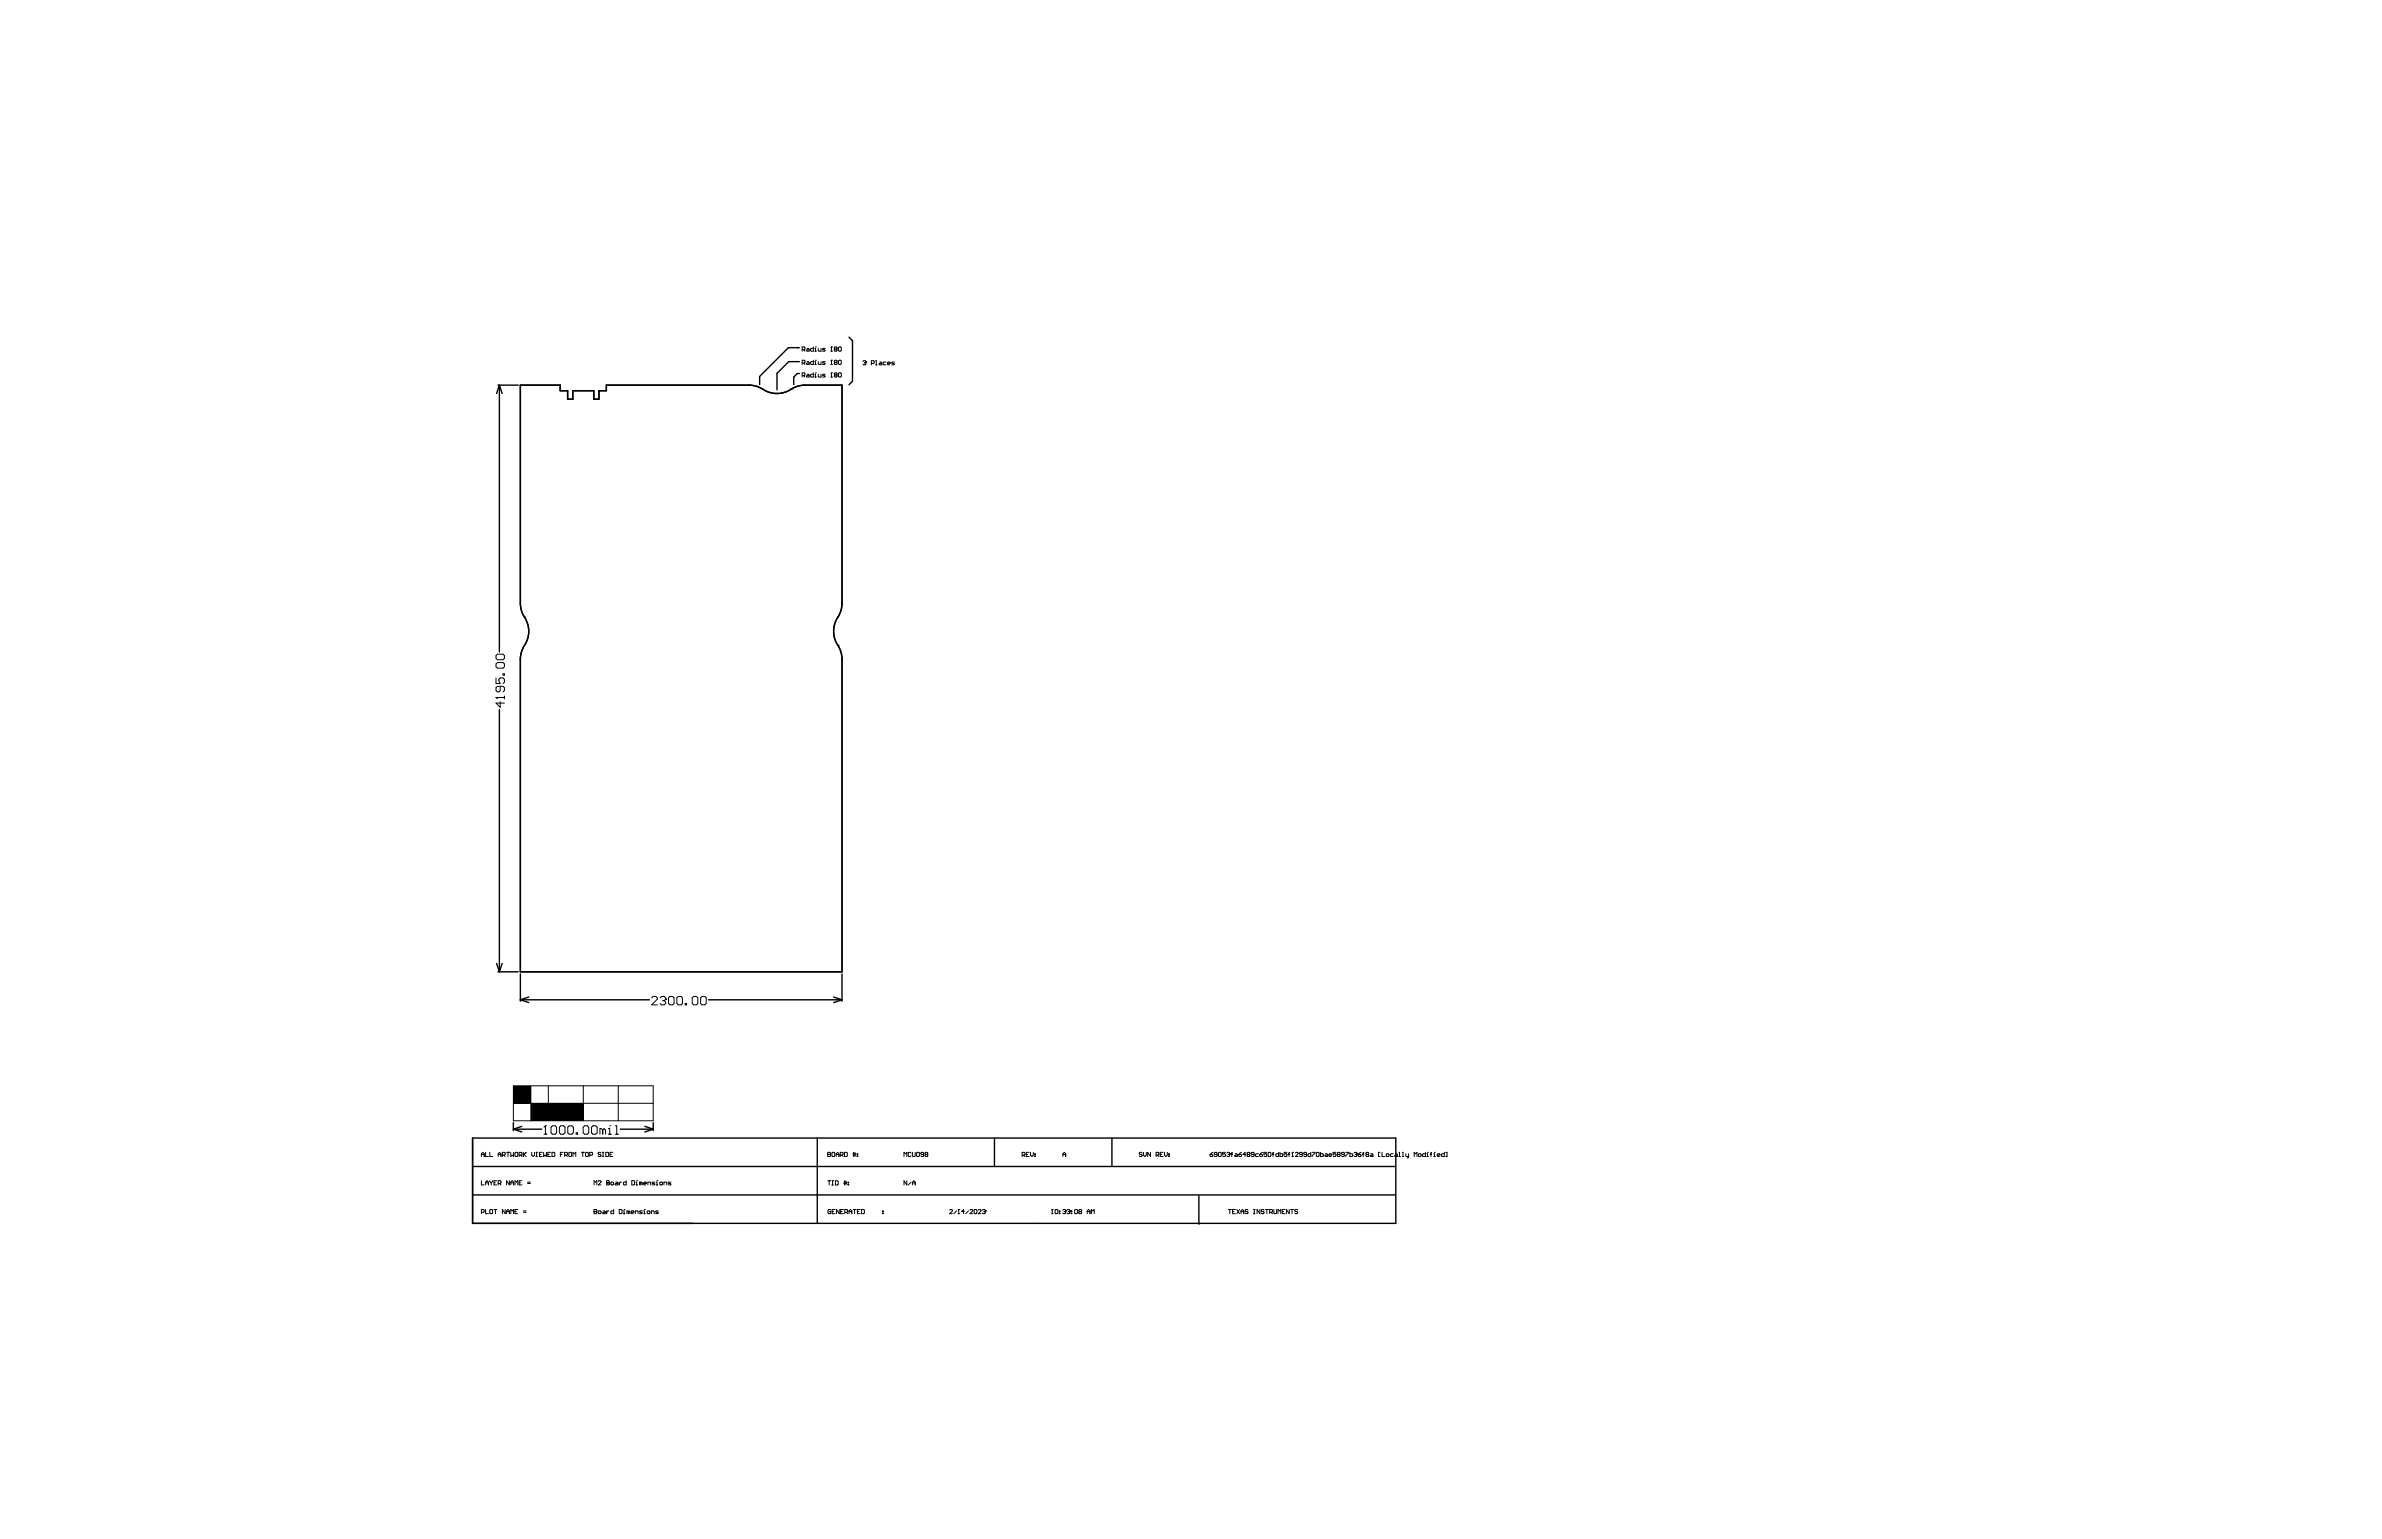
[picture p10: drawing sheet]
<svg xmlns="http://www.w3.org/2000/svg" width="432mm" height="279mm" viewBox="0 0 432 279" stroke-linecap="round" stroke-linejoin="round" font-family="sans-serif">
<g fill="none" stroke="#000" stroke-width=".25">
<path d="M90.3 69.8h3.6M90.5 69.8l.5 1.6M90.5 69.8l-.5 1.6M90.5 69.8v48.4M143.4 70.6l.9-.5 1.1-.2 7.2-.1v39.6l-.1 1.1-.4 1a4.8 4.8 0 0 0-.2 5.5M143.4 70.6h.1M143.4 70.6a4.8 4.8 0 0 1-5.6-.3l-1-.3-1-.2h-25.9v1h-1.3v1.6h-1v-1.6h-3.8v1.6h-.9v-1.6h-1.3v-1h-7.3v39.6l.3 1.6 .5 .9M144.9 63h-2l-5.2 5.3v1.4M144.9 67.7h-.4l-.6 .7v1.3M144.9 65.6h-1.9l-2.2 2.1v3M153.9 61.1l.6 .7v7.3l-.6 .7M95.1 111.9h.1"/>
<path d="M95.1 111.9a4.8 4.8 0 0 1-.3 5.6l-.3 1-.2 1v56.7h58.3v-56.7l-.1-1-.6-1.5M151.9 117h.1M90.5 128.6v47.6M90 174.7l.5 1.5M90.3 176.2h3.6M91 174.7l-.5 1.5M94.3 176.6v4.9M152.6 176.6v4.9M94.3 181.3l1.6 .5M94.3 181.3h23.4M95.9 180.8l-1.6 .5M128.4 181.3h24.2"/>
<path d="M151.1 180.8l1.5 .5M152.6 181.3l-1.5 .5M85.7 216.7h167.3M85.7 211.5h167.3M85.7 206.3h167.3v15.5h-167.3zM93.1 204.7l1.5 .5M93.1 204.7h5.1M93.1 203.6v1.4M94.6 204.2l-1.5 .5M112.5 204.7h5.9M116.9 204.2l1.5 .5M118.4 204.7l-1.5 .5"/>
<path d="M118.4 203.6v1.4M148.1 206.3v15.5M180.3 206.3v5.2M201.6 206.3v5.2M217.3 216.8v5.2"/>
</g>
<g fill="none" stroke="#000" stroke-width=".18">
<path d="M145.4 63.4h.4l.1-.1-.1-.4h-.4v.8M145.4 65.8h.4l.1-.1-.1-.4h-.4v.8M145.4 68.1h.4l.1-.1-.1-.4h-.4v.8M145.7 68.1l.2 .3M145.7 65.8l.2 .3M145.7 63.4l.2 .3M146.3 67.9l.4 .1v.4h-.4l-.1-.2 .1-.1h.4M146.3 63.2l.4 .1v.4h-.4l-.1-.2 .1-.1h.4M146.3 65.6l.4 .1v.4h-.4l-.1-.1 .1-.2h.4M147.4 67.6v.8h-.3l-.2-.4 .2-.1h.3M147.4 62.9v.8h-.3l-.2-.4 .2-.1h.3M147.4 65.3v.8h-.3l-.2-.4 .2-.1h.3"/>
<path d="M147.7 67.9h.1v.5M147.7 68.4h.2M147.7 63.2h.1v.5M147.7 65.6h.1v.5M147.7 66.1h.2M147.7 63.7h.2M147.8 67.6h.1M147.8 65.3h.1M147.8 62.9h.1M148.3 67.9v.3l.2 .2h.3v-.5M148.3 63.2v.3l.2 .2h.3v-.5M148.3 65.6v.4l.2 .1h.3v-.5"/>
<path d="M149.6 67.9h-.4l-.1 .1 .5 .2-.1 .2h-.4M149.6 65.6h-.4l-.1 .1 .5 .3-.1 .1h-.4M149.6 63.2h-.4l-.1 .1 .5 .2-.1 .2h-.4M150.6 68.4h.3M150.6 66.1h.3M150.6 63.7h.3M150.7 67.6h.1M150.7 65.3h.1M150.7 62.9h.1M150.7 62.9v.8M150.7 65.3v.8M150.7 67.6v.8"/>
<path d="M150.7 67.6l-.1 .1M150.7 65.3l-.1 .1M150.7 62.9l-.1 .1M151.4 68l-.2-.1 .2-.3 .3 .1-.1 .3M151.4 68l-.2 .1 .2 .3 .3-.2-.1-.2M151.4 65.7l-.2 .1 .2 .3 .3-.1-.1-.3M151.4 63.3l-.2-.1 .2-.3 .3 .1-.1 .3M151.4 63.3l-.2 .1 .2 .3 .3-.2-.1-.2M151.4 65.7l-.2-.1 .2-.3 .3 .1-.1 .3M151.4 68h.2M151.4 65.7h.2M151.4 63.3h.2"/>
<path d="M152.1 67.6l.4 .1v.5l-.1 .2-.4-.2v-.5zM152.1 62.9l.4 .1v.5l-.1 .2-.4-.2v-.5zM152.1 65.3l.4 .1v.6l-.1 .1-.4-.1v-.6zM156.4 65.5l.4-.1 .1 .2M156.7 65.8h.1M156.8 65.8l.1 .1-.1 .3-.4-.2M156.9 65.6h.1M156.9 65.6l-.1 .2M158 65.9h.3l.2-.1-.2-.4h-.3v.8M158.7 65.4h.1v.8M158.7 66.2h.3M159.5 65.6l.4 .2v.4h-.4l-.1-.2 .1-.1h.4"/>
<path d="M160.6 65.6h-.4l-.1 .2 .1 .4h.4M160.9 65.9h.5l-.1-.3-.4 .2v.2l.4 .2M162.1 65.6h-.3l-.2 .2 .5 .2-.1 .2h-.4M90.2 118.6h1l.2 .3v.5l-.2 .2h-1l-.3-.2v-.5zM89.9 126.5h.1M89.9 122.9v1h.8l-.3-.5v-.2l.3-.3h.5l.2 .3v.5l-.2 .2M89.9 126.5h1.5M89.9 126.5l.3 .2M90.2 120.1h1l.2 .3v.5l-.2 .2h-1l-.3-.2v-.5zM90.7 127.2v1l-.8-.7h1.5M90.7 124.4v.8l-.3 .3h-.2l-.3-.3v-.5l.3-.3h1l.2 .3v.5l-.2 .3M91.2 122.2h.2v.2h-.2z"/>
<path d="M91.4 126.2v.5M93.1 196.9h25.3v6.3h-25.3zM96.2 196.9v6.3M99.4 196.9v6.3M105.7 196.9v6.3M112.1 196.9v6.3M118.1 180.9l.3-.2h.5l.2 .2v.3l-1 1h1M119.7 180.9l.2-.2h.5l.3 .2v.3M120.2 181.4h.2M120.4 181.4l.3 .3v.2l-.3 .3h-.5l-.2-.3M120.7 181.2h.1M120.7 181.2l-.3 .2"/>
<path d="M121.4 180.7h.5l.3 .2v1l-.3 .3h-.5l-.2-.3v-1zM123 180.7h.5l.2 .2v1l-.2 .3h-.5l-.3-.3v-1zM124.2 181.9h.3v.3h-.3zM125.7 180.7h.5l.3 .2v1l-.3 .3h-.5l-.2-.3v-1zM127.3 180.7h.5l.2 .2v1l-.2 .3h-.5l-.3-.3v-1zM87.3 214.1v.7h.5M87.3 219.8h.3l.2-.1-.2-.4h-.3v.8M87.3 209.7v-.5l.2-.3 .3 .3v.5M87.3 209.3h.5M88 219.3v.8h.5M88 208.9v.8h.5M88 214.8v-.5l.3-.2 .2 .2v.5"/>
<path d="M88 214.5h.5M88.8 208.9v.8h.5M88.8 214.1l.2 .4M88.9 219.3l.4 .1v.5l-.1 .2-.4-.2v-.5zM89 214.5v.3M89.3 214.1l-.3 .4M89.6 219.3h.5M89.6 214.5h.2M89.8 219.3v.8M90.1 214.1h-.5v.7h.5M90.3 214.6h.4l.1-.1-.1-.4h-.4v.7M90.3 209.7v-.5l.3-.3 .2 .3v.5"/>
<path d="M90.3 209.3h.5M90.6 214.6l.2 .2M91.1 209.4h.4l.1-.1-.1-.4h-.4v.8M91.3 209.4l.3 .3M91.6 219.3v.8l-.5-.8v.8M91.8 219.7h.5M91.8 208.9h.5M92.1 208.9v.8M92.3 214.1v.7l-.5-.7v.7M92.6 208.9v.8l.2-.3 .3 .3v-.8M92.6 214.8v-.5l.2-.2 .3 .2v.5M92.6 214.5h.5"/>
<path d="M93.1 200h25.3M93.4 219.7h.2M93.4 214.8v-.7l.2 .2 .3-.2v.7M93.5 208.9l.4 .2v.5l-.2 .1-.3-.1v-.5zM93.9 219.3h-.5v.8h.5M94.1 214.5h.3M94.1 209.4h.4l.1-.3-.1-.2h-.4v.8M94.4 209.4l.2 .3M94.6 214.1h-.5v.7h.5M94.9 219.8h.5M94.9 219.6h.5M94.9 208.9v.8"/>
<path d="M95 209.3l.4 .4M95.4 208.9l-.5 .5M95.6 214.3h.5M95.6 214.6h.5M96.4 208.9v.5l.2 .3 .3-.3v-.5M97.2 209.7h.2M97.2 208.9h.2M97.3 208.9v.8M97.8 209.3h.2M98.3 208.9h-.5v.8h.5M98.5 208.9v.8l.3-.3 .3 .3v-.8M98.6 205.7h.5"/>
<path d="M98.9 204.1h.1M98.9 204.1v1.6M98.9 204.1l-.3 .3M99.3 209.3h.3M99.8 208.9h-.5v.8h.5M100.1 208.9h.3l.2 .2v.5l-.2 .1h-.3zM100.1 204.1h.5l.3 .3v1l-.3 .3h-.5l-.2-.3v-1zM101.6 209.3h.2M101.7 204.1h.5l.2 .3v1l-.2 .3h-.5l-.3-.3v-1zM102.1 208.9h-.5v.8M102.3 209.4h.4l.2-.1-.2-.4h-.4v.8M102.6 209.4l.3 .3"/>
<path d="M103.2 204.1h.5l.2 .3v1l-.2 .3h-.5l-.3-.3v-1zM103.2 208.9l.4 .2v.5l-.1 .1-.4-.1v-.5zM103.9 209.7v-.8l.2 .3 .3-.3v.8M104.4 205.4h.3v.3h-.3zM105.4 208.9h.5M105.6 208.9v.8M106 204.1h.5l.2 .3v1l-.2 .3h-.5l-.3-.3v-1zM106.3 208.9l.4 .2v.5l-.2 .1-.4-.1v-.5zM106.9 209.4h.4l.1-.1-.1-.4h-.4v.8M107.5 204.1h.5l.2 .3v1l-.2 .3h-.5l-.3-.3v-1zM107.7 219.7h.1M107.7 219.3h.4l.1 .1-.1 .3 .1 .2-.1 .2h-.4z"/>
<path d="M107.7 219.7h.4M107.7 214.8v-.7l.2 .2 .3-.2v.7M108.4 214.2l.2-.1 .4 .1-.6 .6h.6M108.6 219.6l.4 .1-.2 .4-.4-.2zM108.9 209.1l-.1-.2-.4 .2 .2 .2 .3 .1-.1 .3-.4-.1M109.2 209.7h.2M109.2 208.9h.2M109.3 204.9l-.3-.3h-.2v1.1M109.3 204.9v.8M109.3 204.9l.2-.3 .3 .3v.8M109.3 208.9v.8M109.3 219.6l.4 .1v.4h-.4l-.1-.2 .1-.1h.4"/>
<path d="M109.8 208.9h.4l.1 .2v.5l-.1 .1h-.4zM110 214.5h.1M110 214.1h.4l.1 .1-.1 .3 .1 .2-.1 .1h-.4zM110 214.5h.4M110 219.6v.5M110.3 205.7h.5M110.3 204.6h.2v1.1M110.4 219.6l-.4 .2M110.5 204.1h.1M110.6 209.3h.2M110.9 214.3l.3 .2-.1 .3-.4-.1zM111.1 208.9h-.5v.8h.5"/>
<path d="M111.2 219.3v.8h-.3l-.2-.4 .2-.1h.3M111.5 205.7h.5M111.5 204.1h.3v1.6M111.6 214.3l.4 .2v.3h-.4l-.1-.1 .1-.1h.4M112.3 219.3h.3l.2 .1v.5l-.2 .2h-.3zM112.3 214.3v.5M112.6 214.3l-.3 .3M113 219.6h.1v.5M113.1 219.3h.1M113.5 214.1v.7h-.4l-.1-.1 .1-.4h.4M113.9 219.7l-.3-.1v.5M113.9 219.7v.4"/>
<path d="M113.9 219.7l.1-.1 .2 .1v.4M114.4 219.8h.5l-.1-.2-.4 .1v.2l.4 .2M114.5 214.1h.4l.1 .1v.5l-.1 .1h-.4zM115.3 214.8h.2M115.3 214.3h.1v.5M115.4 214.1h.1M116.2 214.5l-.3-.2v.5M116.2 214.5v.3M116.2 214.5l.1-.2 .1 .2v.3M116.4 219.6h-.3l-.2 .1 .2 .1 .3 .1-.1 .2h-.4M116.7 214.6h.5l-.1-.3-.4 .2v.2l.4 .1M116.7 219.6h.1v.5"/>
<path d="M116.8 219.3h.1M117.4 214.8v-.5h.4l.2 .2v.3M117.4 219.6l.4 .1-.1 .4-.4-.2zM118.7 214.3h-.4l-.1 .2 .5 .2-.1 .1h-.4M119 214.8h.2M119 214.3h.1v.5M119.1 214.1h.1M119.3 219.6h-.3l-.2 .1 .5 .2-.1 .2h-.4M119.7 214.3l.4 .2-.1 .3-.4-.1zM120.4 214.8v-.5h.3l.2 .2v.3M121.6 214.3h-.4l-.1 .2 .5 .2-.1 .1h-.4M150.1 209.3h.1"/>
<path d="M150.1 214.1h.5M150.1 208.9h.3l.2 .2-.2 .2 .2 .3-.2 .1h-.3zM150.1 209.3h.3M150.3 214.1v.8M150.6 219.4l-.1-.1-.4 .1v.5l.4 .2 .1-.4h-.2M150.8 214.1h.3M150.8 214.9h.3M150.9 219.7h.2M150.9 214.1v.8M150.9 208.9l.4 .2v.5l-.1 .1-.4-.1v-.5zM151.4 219.3h-.5v.8h.5M151.4 214.1h.4l.2 .1v.5l-.2 .2h-.4z"/>
<path d="M151.6 209.3h.5M151.6 209.7v-.5l.2-.3 .3 .3v.5M152.1 219.3v.8l-.5-.8v.8M152.3 209.4h.4l.1-.1-.1-.4h-.4v.8M152.4 219.7h.2M152.6 209.4l.2 .3M152.9 219.3h-.5v.8h.5M153 214.3h.5M153 214.6h.5M153.1 208.9h.4l.1 .2v.5l-.1 .1h-.4zM153.1 214.1v.8M153.1 219.8h.4l.1-.1-.1-.4h-.4v.8"/>
<path d="M153.3 214.1v.8M153.4 219.8l.2 .3M153.7 214.3l.2 .2zM153.7 214.7l.2 .2zM153.9 219.7h.5M154.6 209.4h.5M154.6 209.2h.5M154.7 219.3h.5M154.7 208.9v.8M154.9 219.3v.8M155 208.9v.8M155.4 209.6l.1 .1z"/>
<path d="M155.4 209.2l.1 .1zM155.4 219.7h.3M155.9 219.3h-.5v.8h.5M156.2 219.3h.4l.1 .1v.5l-.1 .2h-.4zM160 219.9l.1 .2zM160 219.6l.1 .1zM163.9 209.7v-.8l.2 .3 .3-.3v.8M164.4 214.1v.8l-.5-.8v.8M165.1 214.3l-.5 .6M165.1 209.1l-.1-.2-.4 .2v.5l.2 .1 .3-.1M165.4 208.9v.7l.1 .1 .4-.1v-.7M165.4 214.9v-.6l.3-.2 .2 .2v.6"/>
<path d="M165.4 214.5h.5M166.3 208.9l.4 .2v.5l-.2 .1-.3-.1v-.5zM167.4 209.3h-.4l-.1-.1 .1-.3 .4 .2v.5l-.1 .1-.4-.1M167.8 209.3l-.1 .1 .1 .3 .4-.1-.1-.3M167.8 209.3h.3M167.8 209.3l-.1-.1 .1-.3 .4 .2-.1 .2M172.1 219.4l.2-.1 .4 .1-.6 .7h.6M173.4 219.6l-.5 .5M173.8 219.3h.1M173.8 219.3v.8M173.8 219.3l-.1 .1M174.8 219.7h-.5l.4-.4v.8"/>
<path d="M175.6 219.6l-.5 .5M175.8 219.4l.1-.1 .4 .1-.5 .7h.5M176.7 219.3l.4 .1v.5l-.1 .2-.4-.2v-.5zM177.3 219.4l.2-.1 .3 .1-.5 .7h.5M178.1 219.4l.4-.1 .1 .3M178.4 219.7h.1M178.5 219.7l.1 .1-.1 .3-.4-.2M178.6 219.6h.1M178.6 219.6l-.1 .1M185.3 209.4h.4l.1-.1-.1-.4h-.4v.8M185.5 209.4l.3 .3M186 209.3h.3"/>
<path d="M186.6 208.9h-.6v.8h.6M186.8 208.9v.5l.3 .3 .2-.3v-.5M187.6 209.6l.1 .1zM187.6 209.2l.1 .1zM190.8 219.3h.1M190.8 219.3v.8M190.8 219.3l-.2 .1M191.4 219.3l.4 .1v.5l-.2 .2-.3-.2v-.5zM192 219.9l.1 .2zM192 219.6l.1 .1zM192.7 219.4l.3-.1 .2 .3M192.7 209.3h.5"/>
<path d="M192.7 209.7v-.5l.2-.3 .3 .3v.5M192.9 219.7h.1M193 219.7l.2 .1-.2 .3-.3-.2M193.2 219.6h.1M193.2 219.6l-.2 .1M193.4 219.4l.4-.1 .1 .3M193.7 219.7h.1M193.8 219.7l.1 .1-.1 .3-.4-.2M193.9 219.6h.1M193.9 219.6l-.1 .1M194.2 219.9l.1 .2zM194.2 219.6l.1 .1z"/>
<path d="M194.9 219.3l.4 .1v.5l-.1 .2-.4-.2v-.5zM195.7 219.7l-.1-.1 .1-.3 .4 .1-.2 .3M195.7 219.7l-.1 .1 .1 .3 .4-.2-.2-.2M195.7 219.7h.2M197.1 219.7h.5M207 209.1l-.1-.2-.4 .2 .2 .2 .3 .1-.1 .3-.4-.1M207.3 208.9v.5l.2 .3 .3-.3v-.5M208.6 208.9v.8l-.5-.8v.8M209.6 209.4h.4l.1-.1-.1-.4h-.4v.8M209.8 209.4l.3 .3M210.3 209.3h.3M210.8 208.9h-.5v.8h.5"/>
<path d="M211.1 208.9v.5l.2 .3 .3-.3v-.5M211.9 209.6l.1 .1zM211.9 209.2l.1 .1zM219.4 209.3h.3l.2 .3-.4 .1zM219.9 208.9l-.5 .4M220.6 209.3h-.4l-.1-.1 .1-.3 .4 .2v.5l-.1 .1-.4-.1M221 208.9l.4 .2v.5l-.1 .1-.4-.1v-.5zM222.1 208.9h-.5v.4l.3-.1 .2 .1-.1 .4-.4-.1M222.4 209.1l.4-.2 .1 .3M222.7 209.3h.1M222.7 219.3h.5M222.8 209.3l.1 .1-.1 .3-.4-.1"/>
<path d="M222.9 209.2h.1M222.9 209.2l-.1 .1M222.9 219.3v.8M223.2 209.3h.2M223.4 208.9l-.1 .2v.6M223.4 219.7h.3M223.9 209.2l.4 .1v.4h-.4l-.1-.1 .1-.2h.4M223.9 219.3h-.5v.8h.5M224.2 219.3l.5 .8M224.6 209.3h.3l.2 .3-.4 .1zM224.7 219.3l-.5 .8M225 219.7h.5"/>
<path d="M225.1 208.9l-.5 .4M225.8 209.3h-.5l.4-.4v.8M226.2 209.3l-.1 .1 .1 .3 .4-.1-.1-.3M226.2 209.3h.3M226.2 209.3l-.1-.1 .1-.3 .4 .2-.1 .2M226.2 219.4l-.1-.1-.4 .1 .1 .3 .4 .1-.1 .3-.4-.2M227.2 219.3h.3M227.3 209.3h-.3l-.2-.1 .2-.3 .3 .2v.5l-.1 .1-.4-.1M227.4 219.3v.8M228.1 209.2h-.4l-.1 .1 .1 .4h.4M228.4 209.3h.3l.2 .3-.4 .1zM228.4 219.3v.8l-.5-.8v.8"/>
<path d="M228.9 208.9l-.5 .4M229.1 219.4l-.3-.1-.2 .3 .4 .1 .1 .2-.1 .2-.4-.2M229.4 219.3h.5M229.6 208.9h-.5v.4l.3-.1 .2 .1-.1 .4-.4-.1M229.6 219.3v.8M230 208.9l.4 .2v.5l-.1 .1-.4-.1v-.5zM230.2 219.8h.3l.2-.1-.2-.4h-.3v.8M230.4 219.8l.3 .3M230.6 209.3h.3M230.9 208.9l-.1 .2v.6M230.9 219.3v.6l.1 .2 .4-.2v-.6M231.8 208.9v.8h-.4l-.1-.4 .1-.1h.4"/>
<path d="M232 208.9v.8h.4l.1-.4-.1-.1h-.4M232.4 219.7h.3M232.9 219.3h-.5v.8h.5M233.3 208.9h-.5v.4l.2-.1 .3 .1-.1 .4-.4-.1M233.6 209.3h.2M233.7 219.3v.8l-.5-.8v.8M233.8 208.9l-.1 .2v.6M234 219.3h.5M234.2 209.7h.2M234.2 219.3v.8M234.3 208.9h.1M234.3 208.9v.8"/>
<path d="M234.3 208.9l-.1 .2M234.8 209.1l.1-.2 .4 .2-.5 .6h.5M235.2 219.4l-.4-.1-.1 .3 .4 .1 .1 .2-.1 .2-.4-.2M236.1 209.3h-.4l-.1-.1 .1-.3 .4 .2v.5l-.1 .1-.4-.1M236.8 209.3h-.3l-.2-.1 .2-.3 .3 .2v.5l-.1 .1-.4-.1M237.6 208.9v.8h-.4l-.1-.4 .1-.1h.4M237.9 208.9h.5l-.5 .8M238.7 208.9l.4 .2v.5l-.1 .1-.4-.1v-.5zM239.4 208.9v.8h.4l.1-.4-.1-.1h-.4M240.3 209.2l.3 .1v.4h-.3l-.2-.1 .2-.2h.3M240.9 209.4h.5l-.1-.2-.4 .1v.3l.4 .1M242.2 208.9h-.5v.4l.2-.1 .3 .1-.2 .4-.3-.1"/>
<path d="M242.5 209.3l-.1-.1 .1-.3 .4 .2-.1 .2M242.5 209.3l-.1 .1 .1 .3 .4-.1-.1-.3M242.5 209.3h.3M243.7 209.3h-.4l-.1-.1 .1-.3 .4 .2v.5l-.1 .1-.4-.1M243.9 208.9h.5l-.5 .8M244.7 208.9v.8h.4l.1-.4-.1-.1h-.4M245.5 209.1l.3-.2 .2 .3M245.7 209.3h.1M245.8 209.3l.2 .1-.2 .3-.3-.1M246 209.2h.1M246 209.2l-.2 .1M246.2 209.3h.4l.1 .3-.4 .1z"/>
<path d="M246.7 208.9l-.5 .4M247 209.3h.2M247.2 208.9l-.1 .2v.6M247.7 209.3l-.1 .1 .1 .3 .4-.1-.1-.3M247.7 209.3h.3M247.7 209.3l-.1-.1 .1-.3 .4 .2-.1 .2M248.5 209.2l.4 .1v.4h-.4l-.1-.1 .1-.2h.4M250.1 208.9h-.2v.8h.2M250.5 208.9v.8h.5M251.4 209.2l.4 .1-.1 .4-.4-.1zM252.6 209.2h-.4l-.1 .1 .1 .4h.4M252.9 209.2l.4 .1v.4h-.4l-.1-.1 .1-.2h.4"/>
<path d="M253.6 209.7h.2M253.6 208.9h.1v.8M254.2 209.7h.3M254.2 208.9h.1v.8M254.8 209.2v.4l.2 .1h.3M255.3 209.2v.6l-.2 .2M256.4 209.7v-.8l.2 .3 .3-.3v.8M257.1 209.3l.4-.1 .1 .4-.4 .1zM258.4 208.9v.8h-.4l-.1-.4 .1-.1h.4M258.6 209.7h.3M258.6 209.2h.2v.5M258.8 208.9h.1"/>
<path d="M259.3 209.3h.2M259.5 208.9l-.1 .2v.6M259.9 209.7h.3M259.9 209.2h.1v.5M260 208.9h.1M260.5 209.4h.5l-.1-.2-.4 .1v.3l.4 .1M261.8 208.9v.8h-.4l-.1-.4 .1-.1h.4M262.1 208.9h.2v.8h-.2M91.8 220.1v-.5l.3-.3 .2 .3v.5M92.6 220.1v-.8l.2 .3 .3-.3v.8M113 220.1h.3M115.2 220.1v-.5h.3l.2 .1v.4"/>
<path d="M116.7 220.1h.2M118.1 220.1v-.5h.4l.1 .1v.4M153.9 220.1v-.5l.3-.3 .2 .3v.5M173.7 220.1h.2M190.6 220.1h.3M197.1 220.1v-.5l.2-.3 .3 .3v.5M197.8 220.1v-.8l.3 .3 .3-.3v.8M225 220.1v-.5l.2-.3 .3 .3v.5M227.2 220.1h.3M231.7 220.1v-.8l.2 .3 .3-.3v.8"/>
</g>
<g fill="#000">
<path d="M93.1 196.9h3.1v3.1h-3.1z" fill-rule="evenodd"/>
<path d="M96.2 200h9.5v3.2h-9.5z" fill-rule="evenodd"/>
</g>
</svg>
